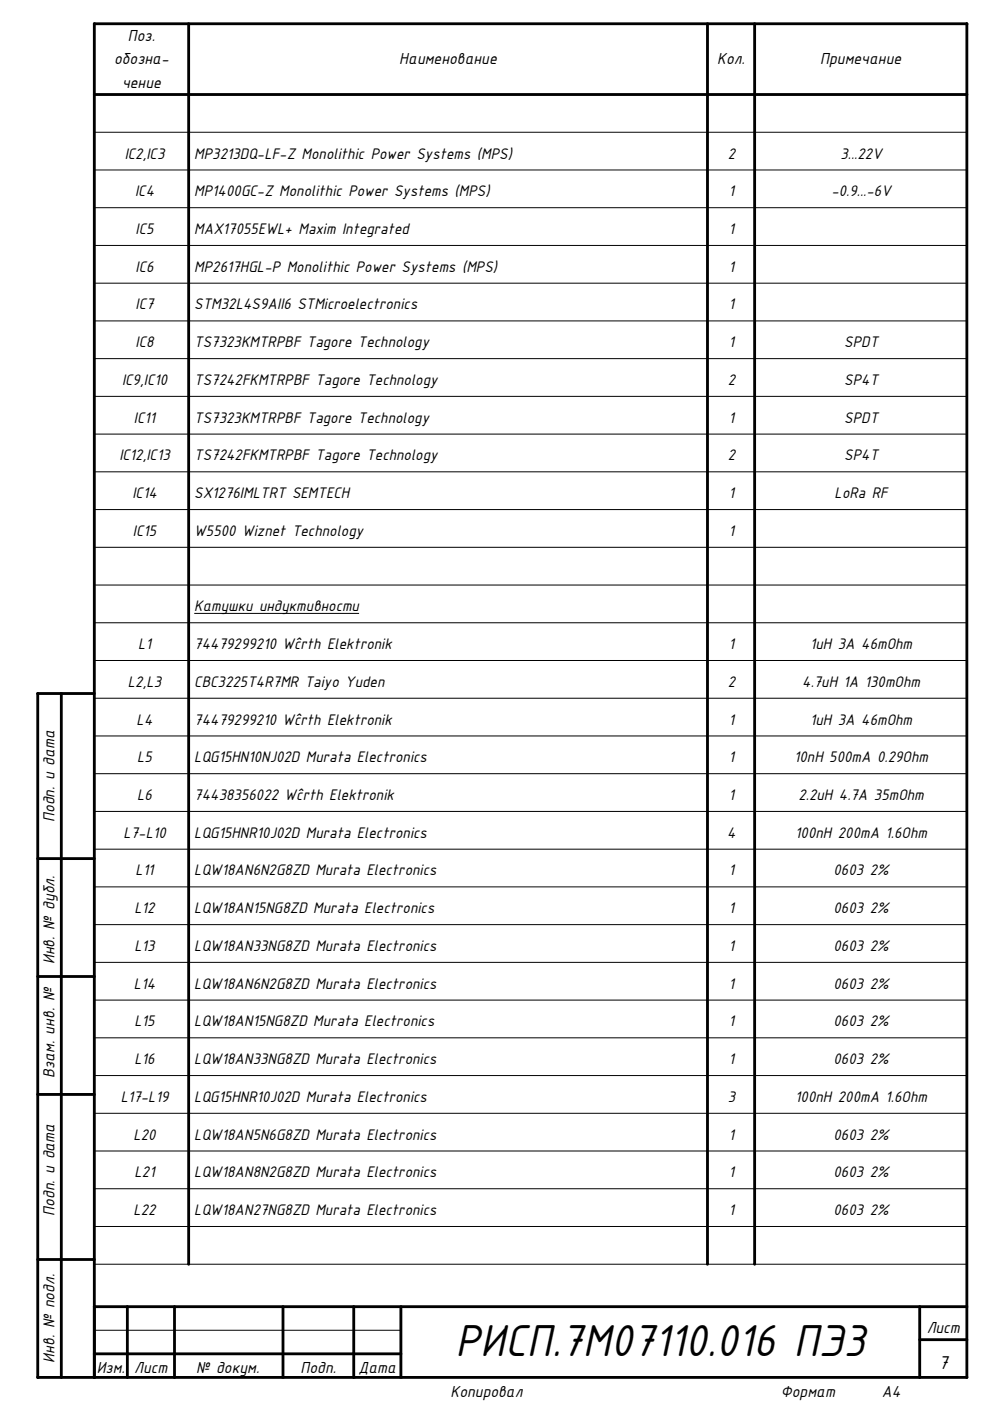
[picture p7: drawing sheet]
<svg xmlns="http://www.w3.org/2000/svg" width="210mm" height="297mm" viewBox="0 0 210 297" stroke-linecap="round" stroke-linejoin="round" font-family="sans-serif">
<defs><g id="words">
<text font-size="10.4" x="96.6" y="287.6">РИСП.7М07110.016 ПЭ3</text>
<text font-size="4.3" x="199.1" y="290.2">7</text>
<g font-size="3.7">
<text x="27.1" y="8.6">Поз.</text>
<text x="24.2" y="13.6">обозна-</text>
<text x="84.7" y="13.6">Наименование</text>
<text x="152.1" y="13.6">Кол.</text>
<text x="173.9" y="13.6">Примечание</text>
<text x="25.9" y="18.6">чение</text>
<text x="11.6" y="174.3" transform="rotate(-90 11.6 174.3)">Подп. и дата</text>
<text x="11.6" y="204.4" transform="rotate(-90 11.6 204.4)">Инв. № дубл.</text>
<text x="11.6" y="228.6" transform="rotate(-90 11.6 228.6)">Взам. инв. №</text>
<text x="11.6" y="257.8" transform="rotate(-90 11.6 257.8)">Подп. и дата</text>
<text x="196.5" y="282.5">Лист</text>
<text x="11.6" y="288.9" transform="rotate(-90 11.6 288.9)">Инв. № подл.</text>
<text x="20.5" y="291">Изм.</text>
<text x="28.5" y="291">Лист</text>
<text x="41.6" y="291">№ докум.</text>
<text x="63.7" y="291">Подп.</text>
<text x="76" y="291">Дата</text>
<text x="95.5" y="296.3">Копировал</text>
<text x="165.5" y="296.3">Формат</text>
<text x="187" y="296.3">А4</text>
</g>
<g font-size="3.6">
<text x="26.4" y="33.6">IC2,IC3</text>
<text x="41.2" y="33.6">MP3213DQ-LF-Z Monolithic Power Systems (MPS)</text>
<text x="154.3" y="33.6">2</text>
<text x="178.2" y="33.6">3...22V</text>
<text x="28.6" y="41.6">IC4</text>
<text x="41.2" y="41.6">MP1400GC-Z Monolithic Power Systems (MPS)</text>
<text x="154.5" y="41.6">1</text>
<text x="176.3" y="41.6">-0.9...-6V</text>
<text x="28.7" y="49.6">IC5</text>
<text x="41.2" y="49.6">MAX17055EWL+ Maxim Integrated</text>
<text x="154.5" y="49.6">1</text>
<text x="28.7" y="57.6">IC6</text>
<text x="41.2" y="57.6">MP2617HGL-P Monolithic Power Systems (MPS)</text>
<text x="154.5" y="57.6">1</text>
<text x="28.7" y="65.6">IC7</text>
<text x="41.2" y="65.6">STM32L4S9AII6 STMicroelectronics</text>
<text x="154.5" y="65.6">1</text>
<text x="28.7" y="73.6">IC8</text>
<text x="41.2" y="73.6">TS7323KMTRPBF Tagore Technology</text>
<text x="154.5" y="73.6">1</text>
<text x="179" y="73.6">SPDT</text>
<text x="25.9" y="81.6">IC9,IC10</text>
<text x="41.2" y="81.6">TS7242FKMTRPBF Tagore Technology</text>
<text x="154.3" y="81.6">2</text>
<text x="179" y="81.6">SP4T</text>
<text x="28.4" y="89.6">IC11</text>
<text x="41.2" y="89.6">TS7323KMTRPBF Tagore Technology</text>
<text x="154.5" y="89.6">1</text>
<text x="179" y="89.6">SPDT</text>
<text x="25.3" y="97.6">IC12,IC13</text>
<text x="41.2" y="97.6">TS7242FKMTRPBF Tagore Technology</text>
<text x="154.3" y="97.6">2</text>
<text x="179" y="97.6">SP4T</text>
<text x="28.1" y="105.6">IC14</text>
<text x="41.2" y="105.6">SX1276IMLTRT SEMTECH</text>
<text x="154.5" y="105.6">1</text>
<text x="177" y="105.6">LoRa RF</text>
<text x="28.2" y="113.6">IC15</text>
<text x="41.2" y="113.6">W5500 Wiznet Technology</text>
<text x="154.5" y="113.6">1</text>
<text x="41.2" y="129.6">Катушки индуктивности</text>
<text x="29.3" y="137.6">L1</text>
<text x="41.2" y="137.6">74479299210 Würth Elektronik</text>
<text x="154.5" y="137.6">1</text>
<text x="171.8" y="137.6">1uH 3A 46mOhm</text>
<text x="27.1" y="145.6">L2,L3</text>
<text x="41.2" y="145.6">CBC3225T4R7MR Taiyo Yuden</text>
<text x="154.3" y="145.6">2</text>
<text x="170.1" y="145.6">4.7uH 1A 130mOhm</text>
<text x="29" y="153.6">L4</text>
<text x="41.2" y="153.6">74479299210 Würth Elektronik</text>
<text x="154.5" y="153.6">1</text>
<text x="171.8" y="153.6">1uH 3A 46mOhm</text>
<text x="29.1" y="161.6">L5</text>
<text x="41.2" y="161.6">LQG15HN10NJ02D Murata Electronics</text>
<text x="154.5" y="161.6">1</text>
<text x="168.4" y="161.6">10nH 500mA 0.29Ohm</text>
<text x="29.1" y="169.6">L6</text>
<text x="41.2" y="169.6">74438356022 Würth Elektronik</text>
<text x="154.5" y="169.6">1</text>
<text x="169.3" y="169.6">2.2uH 4.7A 35mOhm</text>
<text x="26.2" y="177.6">L7-L10</text>
<text x="41.2" y="177.6">LQG15HNR10J02D Murata Electronics</text>
<text x="154.2" y="177.6">4</text>
<text x="168.6" y="177.6">100nH 200mA 1.6Ohm</text>
<text x="28.7" y="185.6">L11</text>
<text x="41.2" y="185.6">LQW18AN6N2G8ZD Murata Electronics</text>
<text x="154.5" y="185.6">1</text>
<text x="176.7" y="185.6">0603 2%</text>
<text x="28.5" y="193.6">L12</text>
<text x="41.2" y="193.6">LQW18AN15NG8ZD Murata Electronics</text>
<text x="154.5" y="193.6">1</text>
<text x="176.7" y="193.6">0603 2%</text>
<text x="28.5" y="201.6">L13</text>
<text x="41.2" y="201.6">LQW18AN33NG8ZD Murata Electronics</text>
<text x="154.5" y="201.6">1</text>
<text x="176.7" y="201.6">0603 2%</text>
<text x="28.4" y="209.6">L14</text>
<text x="41.2" y="209.6">LQW18AN6N2G8ZD Murata Electronics</text>
<text x="154.5" y="209.6">1</text>
<text x="176.7" y="209.6">0603 2%</text>
<text x="28.5" y="217.6">L15</text>
<text x="41.2" y="217.6">LQW18AN15NG8ZD Murata Electronics</text>
<text x="154.5" y="217.6">1</text>
<text x="176.7" y="217.6">0603 2%</text>
<text x="28.5" y="225.6">L16</text>
<text x="41.2" y="225.6">LQW18AN33NG8ZD Murata Electronics</text>
<text x="154.5" y="225.6">1</text>
<text x="176.7" y="225.6">0603 2%</text>
<text x="25.6" y="233.6">L17-L19</text>
<text x="41.2" y="233.6">LQG15HNR10J02D Murata Electronics</text>
<text x="154.3" y="233.6">3</text>
<text x="168.6" y="233.6">100nH 200mA 1.6Ohm</text>
<text x="28.3" y="241.6">L20</text>
<text x="41.2" y="241.6">LQW18AN5N6G8ZD Murata Electronics</text>
<text x="154.5" y="241.6">1</text>
<text x="176.7" y="241.6">0603 2%</text>
<text x="28.5" y="249.6">L21</text>
<text x="41.2" y="249.6">LQW18AN8N2G8ZD Murata Electronics</text>
<text x="154.5" y="249.6">1</text>
<text x="176.7" y="249.6">0603 2%</text>
<text x="28.3" y="257.6">L22</text>
<text x="41.2" y="257.6">LQW18AN27NG8ZD Murata Electronics</text>
<text x="154.5" y="257.6">1</text>
<text x="176.7" y="257.6">0603 2%</text>
</g>
</g></defs>
<g fill="none" stroke="#000" stroke-width=".6">
<path d="M40 5v263M150 5v263M160 5v263M20 20h185M13 147v145M20 147h-12v145h197v-287h-185v287M8 182h12M8 207h12M8 232h12M8 267h12M20 277h185M27 277v15"/>
<path d="M37 277v15M60 277v15M75 277v15M85 277v15M195 277v15M20 287h65M195 284h10"/>
</g>
<g fill="none" stroke="#000" stroke-width=".3">
<circle cx="20" cy="5" r=".15"/>
<circle cx="40" cy="5" r=".15"/>
<circle cx="150" cy="5" r=".15"/>
<circle cx="160" cy="5" r=".15"/>
<circle cx="205" cy="5" r=".15"/>
<circle cx="20" cy="20" r=".15"/>
<circle cx="40" cy="20" r=".15"/>
<circle cx="150" cy="20" r=".15"/>
<circle cx="160" cy="20" r=".15"/>
<circle cx="205" cy="20" r=".15"/>
<circle cx="8" cy="147" r=".15"/>
<circle cx="13" cy="147" r=".15"/>
<circle cx="20" cy="147" r=".15"/>
<circle cx="8" cy="182" r=".15"/>
<circle cx="20" cy="182" r=".15"/>
<circle cx="8" cy="207" r=".15"/>
<circle cx="20" cy="207" r=".15"/>
<circle cx="8" cy="232" r=".15"/>
<circle cx="20" cy="232" r=".15"/>
<circle cx="8" cy="267" r=".15"/>
<circle cx="20" cy="277" r=".15"/>
<circle cx="20" cy="267" r=".15"/>
<circle cx="27" cy="277" r=".15"/>
<circle cx="37" cy="277" r=".15"/>
<circle cx="40" cy="268" r=".15"/>
<circle cx="60" cy="277" r=".15"/>
<circle cx="75" cy="277" r=".15"/>
<circle cx="85" cy="277" r=".15"/>
<circle cx="150" cy="268" r=".15"/>
<circle cx="160" cy="268" r=".15"/>
<circle cx="195" cy="277" r=".15"/>
<circle cx="205" cy="277" r=".15"/>
<circle cx="8" cy="292" r=".15"/>
<circle cx="13" cy="292" r=".15"/>
<circle cx="20" cy="292" r=".15"/>
<circle cx="20" cy="287" r=".15"/>
<circle cx="27" cy="292" r=".15"/>
<circle cx="27" cy="287" r=".15"/>
<circle cx="37" cy="292" r=".15"/>
<circle cx="37" cy="287" r=".15"/>
<circle cx="60" cy="292" r=".15"/>
<circle cx="60" cy="287" r=".15"/>
<circle cx="75" cy="292" r=".15"/>
<circle cx="75" cy="287" r=".15"/>
<circle cx="85" cy="292" r=".15"/>
<circle cx="85" cy="287" r=".15"/>
<circle cx="195" cy="292" r=".15"/>
<circle cx="195" cy="284" r=".15"/>
<circle cx="205" cy="292" r=".15"/>
<circle cx="205" cy="284" r=".15"/>
</g>
<g fill="none" stroke="#000" stroke-width=".21">
<path d="M20 28h185M20 36h185M20 44h.1M20 44h185M20 52h185M205 44h.1M20 60h185M20 68h185M20 76h185M20 84h185M20 92h185M20 100h.1"/>
<path d="M20 100h185M20 108h185M20 116h185M205 100h.1M20 124h185M20 132h185M41.2 130.1h34.9M20 156h.1M20 140h185M20 148h185M20 156h185M205 156h.1"/>
<path d="M20 164h185M20 172h185M20 180h185M20 188h185M20 196h185M20 212h.1M20 204h185M20 212h185M205 212h.1M20 220h185M20 228h185M20 236h185"/>
<path d="M20 244h185M20 252h185M20 268h.1M20 260h185M20 268h185M205 268h.1M20 282h65M85 282h.1"/>
<circle cx="20" cy="28" r=".05"/>
<circle cx="20" cy="36" r=".05"/>
<circle cx="205" cy="28" r=".05"/>
<circle cx="205" cy="36" r=".05"/>
<circle cx="20" cy="52" r=".05"/>
<circle cx="205" cy="52" r=".05"/>
<circle cx="20" cy="60" r=".05"/>
<circle cx="20" cy="68" r=".04"/>
<circle cx="20" cy="76" r=".04"/>
<circle cx="205" cy="60" r=".05"/>
<circle cx="205" cy="68" r=".05"/>
<circle cx="205" cy="76" r=".04"/>
<circle cx="20" cy="92" r=".05"/>
<circle cx="20" cy="84" r=".05"/>
<circle cx="205" cy="92" r=".05"/>
<circle cx="205" cy="84" r=".05"/>
<circle cx="20" cy="116" r=".05"/>
<circle cx="20" cy="108" r=".05"/>
<circle cx="205" cy="108" r=".05"/>
<circle cx="205" cy="116" r=".05"/>
<circle cx="20" cy="124" r=".04"/>
<circle cx="20" cy="132" r=".04"/>
<circle cx="205" cy="124" r=".05"/>
<circle cx="205" cy="132" r=".04"/>
<circle cx="20" cy="140" r=".05"/>
<circle cx="20" cy="148" r=".05"/>
<circle cx="205" cy="140" r=".05"/>
<circle cx="205" cy="148" r=".05"/>
<circle cx="20" cy="164" r=".05"/>
<circle cx="20" cy="172" r=".05"/>
<circle cx="205" cy="164" r=".05"/>
<circle cx="205" cy="172" r=".05"/>
<circle cx="20" cy="196" r=".05"/>
<circle cx="20" cy="180" r=".04"/>
<circle cx="20" cy="188" r=".04"/>
<circle cx="205" cy="196" r=".05"/>
<circle cx="205" cy="180" r=".05"/>
<circle cx="205" cy="188" r=".04"/>
<circle cx="20" cy="204" r=".05"/>
<circle cx="205" cy="204" r=".05"/>
<circle cx="20" cy="228" r=".05"/>
<circle cx="20" cy="220" r=".05"/>
<circle cx="20" cy="236" r=".04"/>
<circle cx="205" cy="228" r=".05"/>
<circle cx="205" cy="220" r=".05"/>
<circle cx="205" cy="236" r=".05"/>
<circle cx="20" cy="252" r=".05"/>
<circle cx="20" cy="244" r=".04"/>
<circle cx="205" cy="252" r=".05"/>
<circle cx="205" cy="244" r=".04"/>
<circle cx="20" cy="260" r=".05"/>
<circle cx="205" cy="260" r=".05"/>
<circle cx="20" cy="282" r=".05"/>
</g>
<use href="#words"/>
</svg>
